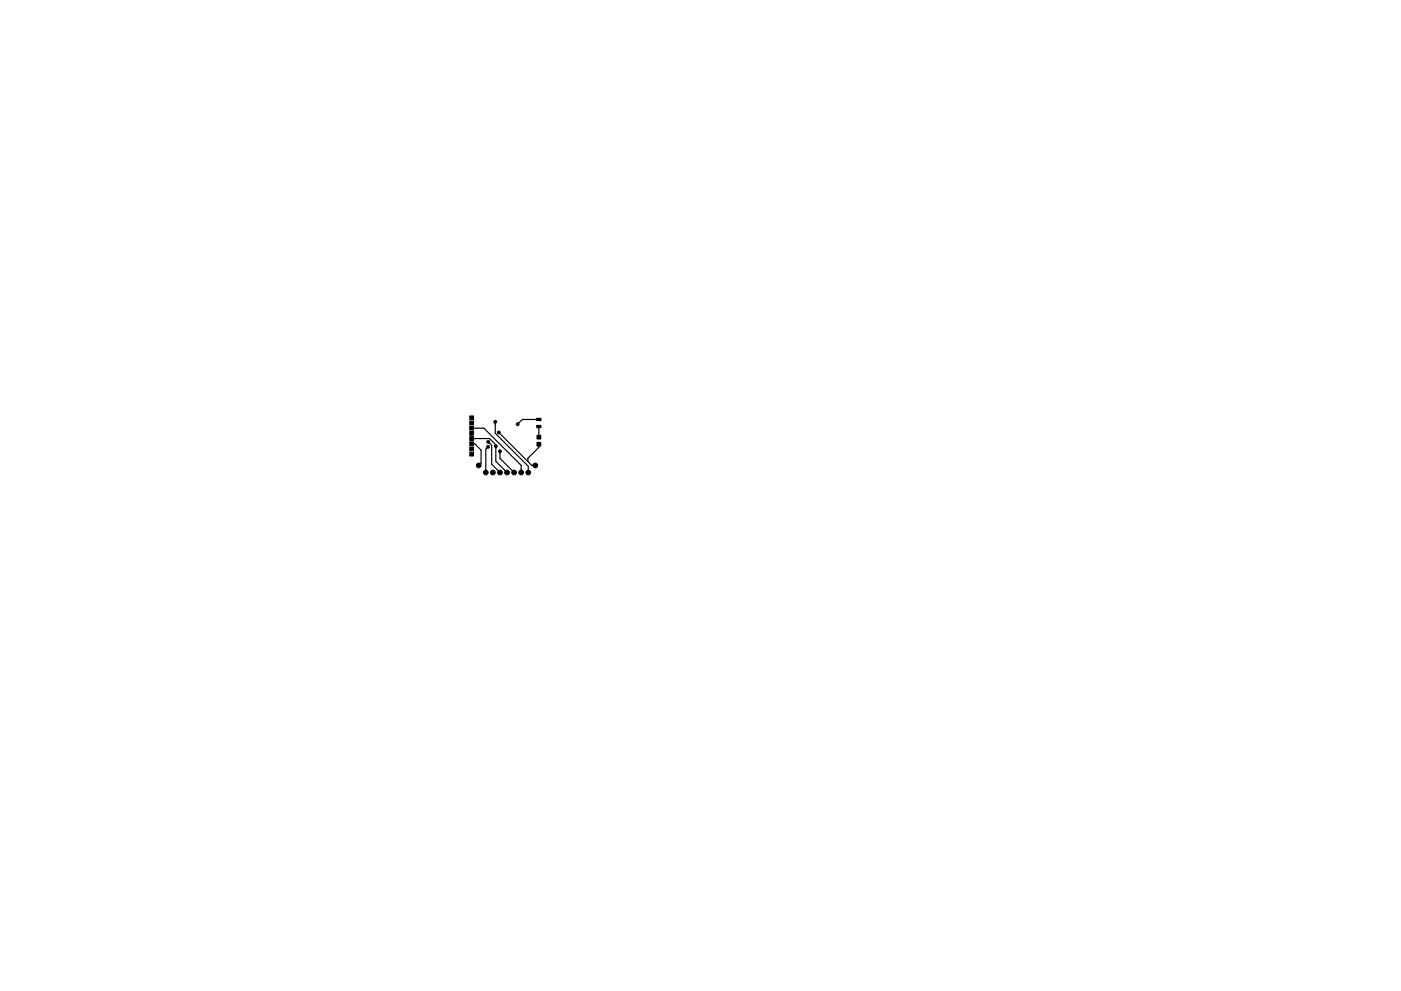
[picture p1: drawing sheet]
<svg xmlns="http://www.w3.org/2000/svg" width="297mm" height="210mm" viewBox="0 0 297 210" stroke-linecap="round" stroke-linejoin="round" font-family="sans-serif">
<g fill="#000" stroke="#000" stroke-width=".21">
<path d="M99.6 88.2h.8v.8h-.8zM99.6 89.3h.8v.8h-.8zM99.6 90.4h.8v.8h-.8zM99.6 91.5h.8v.8h-.8zM99.6 92.6h.8v.8h-.8zM99.6 93.7h.8v.8h-.8zM99.6 94.8h.8v.8h-.8zM99.6 95.9h.8v.8h-.8zM113.8 88.7h.9v.5h-.9zM113.8 90.2h.9v.5h-.9zM113.9 92.3h.7v.8h-.7zM113.9 93.8h.7v.8h-.7z"/>
<circle cx="101.5" cy="98.7" r=".5"/>
<circle cx="103.5" cy="94.8" r=".3"/>
<circle cx="103.5" cy="93.7" r=".3"/>
<circle cx="105" cy="89.5" r=".3"/>
<circle cx="105.1" cy="94.7" r=".3"/>
<circle cx="105.7" cy="91.7" r=".3"/>
<circle cx="106" cy="95.7" r=".3"/>
<circle cx="109.8" cy="90" r=".3"/>
<circle cx="113.5" cy="98.7" r=".5"/>
<circle cx="103" cy="100.2" r=".5"/>
<circle cx="104.5" cy="100.2" r=".5"/>
<circle cx="106" cy="100.2" r=".5"/>
<circle cx="107.5" cy="100.2" r=".5"/>
<circle cx="109" cy="100.2" r=".5"/>
<circle cx="110.5" cy="100.2" r=".5"/>
<circle cx="112" cy="100.2" r=".5"/>
</g>
<path d="M100 93h3.8l1.3 1.4v3.5l2.4 2.3M100 90.8h2.6l7.9 7.9v1.5M100 94.1h.7l1.3 1.4v2.7l-.5 .5M103.5 94.8l-.5 .5v4.9M103.5 93.7l.7 .8v4l1.8 1.7M105 89.5v2.4l7 7v1.3M105.8 91.7l7 7h.7M106 95.7v1.5l3 3M114.2 89h-3.4l-1 1M114.2 90.5v2.2M114.2 94.2v.7l-2.3 2.3v.7" fill="none" stroke="#000" stroke-width=".25"/>
</svg>
